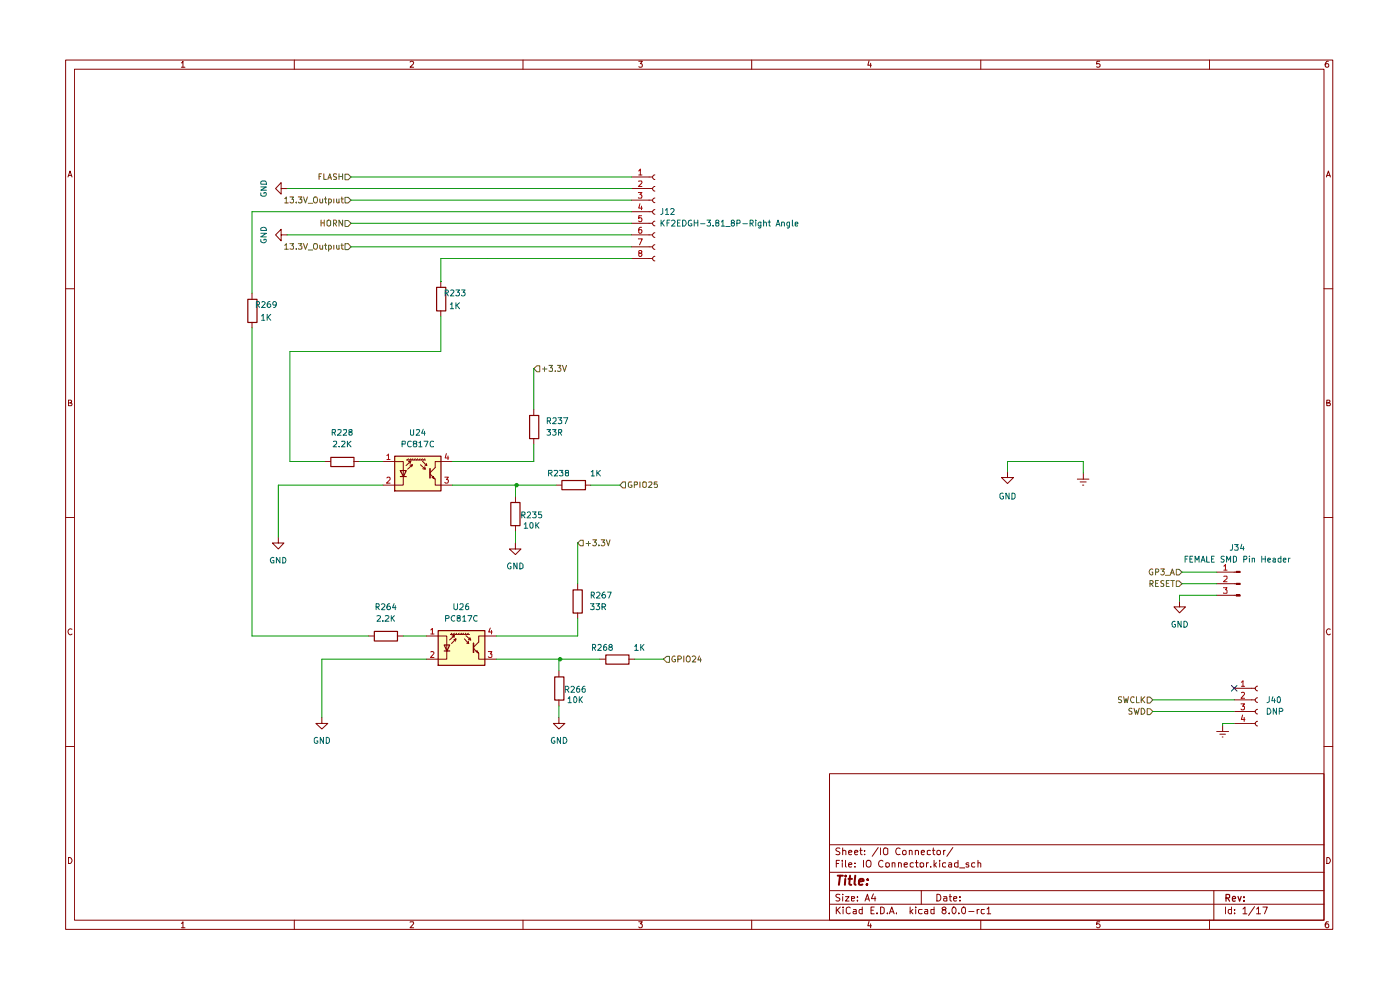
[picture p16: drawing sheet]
(kicad_sch
 (version 20231120)
 (generator "eeschema")
 (generator_version "8.0")
 (paper "A4")
 (lib_symbols
  (symbol "Connector:Conn_01x03_Pin"
   (pin_names
    (offset 1.016) hide) (exclude_from_sim no) (in_bom yes) (on_board yes)
   (property "Reference" "J" (at 0 5.08 0) (effects (font (size 1.27 1.27))))
   (property "Value" "Conn_01x03_Pin" (at 0 -5.08 0) (effects (font (size 1.27 1.27))))
   (property "Footprint" "" (at 0 0 0) (effects (font (size 1.27 1.27)) (hide yes)))
   (property "Datasheet" "~" (at 0 0 0) (effects (font (size 1.27 1.27)) (hide yes)))
   (property "Description" "Generic connector, single row, 01x03, script generated" (at 0 0 0) (effects (font (size 1.27 1.27)) (hide yes)))
   (property "ki_locked" "" (at 0 0 0) (effects (font (size 1.27 1.27))))
   (symbol "Conn_01x03_Pin_1_1"
    (polyline (pts (xy 1.27 -2.54) (xy 0.8636 -2.54)) (stroke (width 0.1524) (type default)) (fill (type none)))
    (polyline (pts (xy 1.27 0) (xy 0.8636 0)) (stroke (width 0.1524) (type default)) (fill (type none)))
    (polyline (pts (xy 1.27 2.54) (xy 0.8636 2.54)) (stroke (width 0.1524) (type default)) (fill (type none)))
    (rectangle (start 0.8636 -2.413) (end 0 -2.667) (stroke (width 0.1524) (type default)) (fill (type outline)))
    (rectangle (start 0.8636 0.127) (end 0 -0.127) (stroke (width 0.1524) (type default)) (fill (type outline)))
    (rectangle (start 0.8636 2.667) (end 0 2.413) (stroke (width 0.1524) (type default)) (fill (type outline)))
    (pin passive line (at 5.08 2.54 180) (length 3.81) (name "Pin_1" (effects (font (size 1.27 1.27)))) (number "1" (effects (font (size 1.27 1.27)))))
    (pin passive line (at 5.08 0 180) (length 3.81) (name "Pin_2" (effects (font (size 1.27 1.27)))) (number "2" (effects (font (size 1.27 1.27)))))
    (pin passive line (at 5.08 -2.54 180) (length 3.81) (name "Pin_3" (effects (font (size 1.27 1.27)))) (number "3" (effects (font (size 1.27 1.27)))))))
  (symbol "Connector:Conn_01x04_Socket"
   (pin_names
    (offset 1.016) hide) (exclude_from_sim no) (in_bom yes) (on_board yes)
   (property "Reference" "J" (at 0 5.08 0) (effects (font (size 1.27 1.27))))
   (property "Value" "Conn_01x04_Socket" (at 0 -7.62 0) (effects (font (size 1.27 1.27))))
   (property "Footprint" "" (at 0 0 0) (effects (font (size 1.27 1.27)) (hide yes)))
   (property "Datasheet" "~" (at 0 0 0) (effects (font (size 1.27 1.27)) (hide yes)))
   (property "Description" "Generic connector, single row, 01x04, script generated" (at 0 0 0) (effects (font (size 1.27 1.27)) (hide yes)))
   (property "ki_locked" "" (at 0 0 0) (effects (font (size 1.27 1.27))))
   (symbol "Conn_01x04_Socket_1_1"
    (arc (start 0 -4.572) (mid -0.5058 -5.08) (end 0 -5.588) (stroke (width 0.1524) (type default)) (fill (type none)))
    (arc (start 0 -2.032) (mid -0.5058 -2.54) (end 0 -3.048) (stroke (width 0.1524) (type default)) (fill (type none)))
    (polyline (pts (xy -1.27 -5.08) (xy -0.508 -5.08)) (stroke (width 0.1524) (type default)) (fill (type none)))
    (polyline (pts (xy -1.27 -2.54) (xy -0.508 -2.54)) (stroke (width 0.1524) (type default)) (fill (type none)))
    (polyline (pts (xy -1.27 0) (xy -0.508 0)) (stroke (width 0.1524) (type default)) (fill (type none)))
    (polyline (pts (xy -1.27 2.54) (xy -0.508 2.54)) (stroke (width 0.1524) (type default)) (fill (type none)))
    (arc (start 0 0.508) (mid -0.5058 0) (end 0 -0.508) (stroke (width 0.1524) (type default)) (fill (type none)))
    (arc (start 0 3.048) (mid -0.5058 2.54) (end 0 2.032) (stroke (width 0.1524) (type default)) (fill (type none)))
    (pin passive line (at -5.08 2.54 0) (length 3.81) (name "Pin_1" (effects (font (size 1.27 1.27)))) (number "1" (effects (font (size 1.27 1.27)))))
    (pin passive line (at -5.08 0 0) (length 3.81) (name "Pin_2" (effects (font (size 1.27 1.27)))) (number "2" (effects (font (size 1.27 1.27)))))
    (pin passive line (at -5.08 -2.54 0) (length 3.81) (name "Pin_3" (effects (font (size 1.27 1.27)))) (number "3" (effects (font (size 1.27 1.27)))))
    (pin passive line (at -5.08 -5.08 0) (length 3.81) (name "Pin_4" (effects (font (size 1.27 1.27)))) (number "4" (effects (font (size 1.27 1.27)))))))
  (symbol "Connector:Conn_01x08_Socket"
   (pin_names
    (offset 1.016) hide) (exclude_from_sim no) (in_bom yes) (on_board yes)
   (property "Reference" "J" (at 0 10.16 0) (effects (font (size 1.27 1.27))))
   (property "Value" "Conn_01x08_Socket" (at 0 -12.7 0) (effects (font (size 1.27 1.27))))
   (property "Footprint" "" (at 0 0 0) (effects (font (size 1.27 1.27)) (hide yes)))
   (property "Datasheet" "~" (at 0 0 0) (effects (font (size 1.27 1.27)) (hide yes)))
   (property "Description" "Generic connector, single row, 01x08, script generated" (at 0 0 0) (effects (font (size 1.27 1.27)) (hide yes)))
   (property "ki_locked" "" (at 0 0 0) (effects (font (size 1.27 1.27))))
   (symbol "Conn_01x08_Socket_1_1"
    (arc (start 0 -9.652) (mid -0.5058 -10.16) (end 0 -10.668) (stroke (width 0.1524) (type default)) (fill (type none)))
    (arc (start 0 -7.112) (mid -0.5058 -7.62) (end 0 -8.128) (stroke (width 0.1524) (type default)) (fill (type none)))
    (arc (start 0 -4.572) (mid -0.5058 -5.08) (end 0 -5.588) (stroke (width 0.1524) (type default)) (fill (type none)))
    (arc (start 0 -2.032) (mid -0.5058 -2.54) (end 0 -3.048) (stroke (width 0.1524) (type default)) (fill (type none)))
    (polyline (pts (xy -1.27 -10.16) (xy -0.508 -10.16)) (stroke (width 0.1524) (type default)) (fill (type none)))
    (polyline (pts (xy -1.27 -7.62) (xy -0.508 -7.62)) (stroke (width 0.1524) (type default)) (fill (type none)))
    (polyline (pts (xy -1.27 -5.08) (xy -0.508 -5.08)) (stroke (width 0.1524) (type default)) (fill (type none)))
    (polyline (pts (xy -1.27 -2.54) (xy -0.508 -2.54)) (stroke (width 0.1524) (type default)) (fill (type none)))
    (polyline (pts (xy -1.27 0) (xy -0.508 0)) (stroke (width 0.1524) (type default)) (fill (type none)))
    (polyline (pts (xy -1.27 2.54) (xy -0.508 2.54)) (stroke (width 0.1524) (type default)) (fill (type none)))
    (polyline (pts (xy -1.27 5.08) (xy -0.508 5.08)) (stroke (width 0.1524) (type default)) (fill (type none)))
    (polyline (pts (xy -1.27 7.62) (xy -0.508 7.62)) (stroke (width 0.1524) (type default)) (fill (type none)))
    (arc (start 0 0.508) (mid -0.5058 0) (end 0 -0.508) (stroke (width 0.1524) (type default)) (fill (type none)))
    (arc (start 0 3.048) (mid -0.5058 2.54) (end 0 2.032) (stroke (width 0.1524) (type default)) (fill (type none)))
    (arc (start 0 5.588) (mid -0.5058 5.08) (end 0 4.572) (stroke (width 0.1524) (type default)) (fill (type none)))
    (arc (start 0 8.128) (mid -0.5058 7.62) (end 0 7.112) (stroke (width 0.1524) (type default)) (fill (type none)))
    (pin passive line (at -5.08 7.62 0) (length 3.81) (name "Pin_1" (effects (font (size 1.27 1.27)))) (number "1" (effects (font (size 1.27 1.27)))))
    (pin passive line (at -5.08 5.08 0) (length 3.81) (name "Pin_2" (effects (font (size 1.27 1.27)))) (number "2" (effects (font (size 1.27 1.27)))))
    (pin passive line (at -5.08 2.54 0) (length 3.81) (name "Pin_3" (effects (font (size 1.27 1.27)))) (number "3" (effects (font (size 1.27 1.27)))))
    (pin passive line (at -5.08 0 0) (length 3.81) (name "Pin_4" (effects (font (size 1.27 1.27)))) (number "4" (effects (font (size 1.27 1.27)))))
    (pin passive line (at -5.08 -2.54 0) (length 3.81) (name "Pin_5" (effects (font (size 1.27 1.27)))) (number "5" (effects (font (size 1.27 1.27)))))
    (pin passive line (at -5.08 -5.08 0) (length 3.81) (name "Pin_6" (effects (font (size 1.27 1.27)))) (number "6" (effects (font (size 1.27 1.27)))))
    (pin passive line (at -5.08 -7.62 0) (length 3.81) (name "Pin_7" (effects (font (size 1.27 1.27)))) (number "7" (effects (font (size 1.27 1.27)))))
    (pin passive line (at -5.08 -10.16 0) (length 3.81) (name "Pin_8" (effects (font (size 1.27 1.27)))) (number "8" (effects (font (size 1.27 1.27)))))))
  (symbol "Device:R"
   (pin_numbers hide)
   (pin_names
    (offset 0)) (exclude_from_sim no) (in_bom yes) (on_board yes)
   (property "Reference" "R" (at 2.032 0 90) (effects (font (size 1.27 1.27))))
   (property "Value" "R" (at 0 0 90) (effects (font (size 1.27 1.27))))
   (property "Footprint" "" (at -1.778 0 90) (effects (font (size 1.27 1.27)) (hide yes)))
   (property "Datasheet" "~" (at 0 0 0) (effects (font (size 1.27 1.27)) (hide yes)))
   (property "Description" "Resistor" (at 0 0 0) (effects (font (size 1.27 1.27)) (hide yes)))
   (symbol "R_0_1"
    (rectangle (start -1.016 -2.54) (end 1.016 2.54) (stroke (width 0.254) (type default)) (fill (type none))))
   (symbol "R_1_1"
    (pin passive line (at 0 3.81 270) (length 1.27) (name "~" (effects (font (size 1.27 1.27)))) (number "1" (effects (font (size 1.27 1.27)))))
    (pin passive line (at 0 -3.81 90) (length 1.27) (name "~" (effects (font (size 1.27 1.27)))) (number "2" (effects (font (size 1.27 1.27)))))))
  (symbol "Sensor_Proximity:SFH9201"
   (pin_names
    (offset 0.0254) hide) (exclude_from_sim no) (in_bom yes) (on_board yes)
   (property "Reference" "U?" (at 0 8.89 0) (effects (font (size 1.27 1.27))))
   (property "Value" "SFH9201" (at 0 6.35 0) (effects (font (size 1.27 1.27))))
   (property "Footprint" "OptoDevice:Osram_SFH9x0x" (at -5.08 -5.08 0) (effects (font (size 1.27 1.27)
    (italic yes)) (justify left) (hide yes)))
   (property "Datasheet" "https://media.digikey.com/pdf/Data%20Sheets/Osram%20PDFs/SFH_9201.pdf" (at -14.986 13.208 0) (effects (font (size 1.27 1.27)) (justify left) (hide yes)))
   (property "Description" "Reflective Opto Interrupter/Coupler, SMD-6" (at -0.254 -7.62 0) (effects (font (size 1.27 1.27)) (hide yes)))
   (symbol "SFH9201_0_1"
    (polyline (pts (xy -3.81 -0.635) (xy -2.54 -0.635)) (stroke (width 0.254) (type default)) (fill (type none)))
    (polyline (pts (xy -2.286 2.921) (xy -2.032 3.175)) (stroke (width 0) (type default)) (fill (type none)))
    (polyline (pts (xy -1.778 2.921) (xy -1.524 3.175)) (stroke (width 0) (type default)) (fill (type none)))
    (polyline (pts (xy -1.524 2.667) (xy -1.651 2.159)) (stroke (width 0) (type default)) (fill (type none)))
    (polyline (pts (xy -1.27 2.921) (xy -1.016 3.175)) (stroke (width 0) (type default)) (fill (type none)))
    (polyline (pts (xy -1.143 1.905) (xy -1.27 1.397)) (stroke (width 0) (type default)) (fill (type none)))
    (polyline (pts (xy -0.762 2.921) (xy -0.508 3.175)) (stroke (width 0) (type default)) (fill (type none)))
    (polyline (pts (xy -0.254 2.921) (xy 0 3.175)) (stroke (width 0) (type default)) (fill (type none)))
    (polyline (pts (xy 0.254 2.921) (xy 0.508 3.175)) (stroke (width 0) (type default)) (fill (type none)))
    (polyline (pts (xy 0.762 2.921) (xy 1.016 3.175)) (stroke (width 0) (type default)) (fill (type none)))
    (polyline (pts (xy 1.27 2.921) (xy 1.524 3.175)) (stroke (width 0) (type default)) (fill (type none)))
    (polyline (pts (xy 1.651 0.889) (xy 1.143 1.016)) (stroke (width 0) (type default)) (fill (type none)))
    (polyline (pts (xy 1.778 2.921) (xy -2.413 2.921)) (stroke (width 0) (type default)) (fill (type none)))
    (polyline (pts (xy 2.032 1.651) (xy 1.524 1.778)) (stroke (width 0) (type default)) (fill (type none)))
    (polyline (pts (xy 2.667 -0.127) (xy 3.81 -1.27)) (stroke (width 0) (type default)) (fill (type none)))
    (polyline (pts (xy 2.667 0.127) (xy 3.81 1.27)) (stroke (width 0) (type default)) (fill (type none)))
    (polyline (pts (xy -2.54 1.651) (xy -1.524 2.667) (xy -2.032 2.54)) (stroke (width 0) (type default)) (fill (type none)))
    (polyline (pts (xy -2.159 0.889) (xy -1.143 1.905) (xy -1.651 1.778)) (stroke (width 0) (type default)) (fill (type none)))
    (polyline (pts (xy 0.635 1.905) (xy 1.651 0.889) (xy 1.524 1.397)) (stroke (width 0) (type default)) (fill (type none)))
    (polyline (pts (xy 1.016 2.667) (xy 2.032 1.651) (xy 1.905 2.159)) (stroke (width 0) (type default)) (fill (type none)))
    (polyline (pts (xy 2.667 1.016) (xy 2.667 -1.016) (xy 2.667 -1.016)) (stroke (width 0.3556) (type default)) (fill (type none)))
    (polyline (pts (xy 3.81 -1.27) (xy 3.81 -2.54) (xy 5.08 -2.54)) (stroke (width 0) (type default)) (fill (type none)))
    (polyline (pts (xy 3.81 1.27) (xy 3.81 2.54) (xy 5.08 2.54)) (stroke (width 0) (type default)) (fill (type none)))
    (polyline (pts (xy -5.08 -2.54) (xy -3.175 -2.54) (xy -3.175 2.54) (xy -5.08 2.54)) (stroke (width 0) (type default)) (fill (type none)))
    (polyline (pts (xy -3.175 -0.635) (xy -3.81 0.635) (xy -2.54 0.635) (xy -3.175 -0.635)) (stroke (width 0.254) (type default)) (fill (type none)))
    (polyline (pts (xy 3.683 -1.143) (xy 3.429 -0.635) (xy 3.175 -0.889) (xy 3.683 -1.143)) (stroke (width 0) (type default)) (fill (type none)))
    (polyline (pts (xy -5.08 -3.81) (xy 5.08 -3.81) (xy 5.08 3.81) (xy -5.08 3.81) (xy -5.08 -3.81)) (stroke (width 0.254) (type default)) (fill (type background))))
   (symbol "SFH9201_1_1"
    (pin passive line (at -7.62 2.54 0) (length 2.54) (name "A" (effects (font (size 1.27 1.27)))) (number "1" (effects (font (size 1.27 1.27)))))
    (pin passive line (at -7.62 -2.54 0) (length 2.54) (name "K" (effects (font (size 1.27 1.27)))) (number "2" (effects (font (size 1.27 1.27)))))
    (pin open_emitter line (at 7.62 -2.54 180) (length 2.54) (name "E" (effects (font (size 1.27 1.27)))) (number "3" (effects (font (size 1.27 1.27)))))
    (pin open_collector line (at 7.62 2.54 180) (length 2.54) (name "C" (effects (font (size 1.27 1.27)))) (number "4" (effects (font (size 1.27 1.27)))))))
  (symbol "power:Earth"
   (power)
   (pin_names
    (offset 0)) (exclude_from_sim no) (in_bom yes) (on_board yes)
   (property "Reference" "#PWR" (at 0 -6.35 0) (effects (font (size 1.27 1.27)) (hide yes)))
   (property "Value" "Earth" (at 0 -3.81 0) (effects (font (size 1.27 1.27)) (hide yes)))
   (property "Footprint" "" (at 0 0 0) (effects (font (size 1.27 1.27)) (hide yes)))
   (property "Datasheet" "~" (at 0 0 0) (effects (font (size 1.27 1.27)) (hide yes)))
   (property "Description" "Power symbol creates a global label with name \"Earth\"" (at 0 0 0) (effects (font (size 1.27 1.27)) (hide yes)))
   (symbol "Earth_0_1"
    (polyline (pts (xy -0.635 -1.905) (xy 0.635 -1.905)) (stroke (width 0) (type default)) (fill (type none)))
    (polyline (pts (xy -0.127 -2.54) (xy 0.127 -2.54)) (stroke (width 0) (type default)) (fill (type none)))
    (polyline (pts (xy 0 -1.27) (xy 0 0)) (stroke (width 0) (type default)) (fill (type none)))
    (polyline (pts (xy 1.27 -1.27) (xy -1.27 -1.27)) (stroke (width 0) (type default)) (fill (type none))))
   (symbol "Earth_1_1"
    (pin power_in line (at 0 0 270) (length 0) hide (name "Earth" (effects (font (size 1.27 1.27)))) (number "1" (effects (font (size 1.27 1.27)))))))
  (symbol "power:GND"
   (power)
   (pin_names
    (offset 0)) (exclude_from_sim no) (in_bom yes) (on_board yes)
   (property "Reference" "#PWR" (at 0 -6.35 0) (effects (font (size 1.27 1.27)) (hide yes)))
   (property "Value" "GND" (at 0 -3.81 0) (effects (font (size 1.27 1.27))))
   (property "Footprint" "" (at 0 0 0) (effects (font (size 1.27 1.27)) (hide yes)))
   (property "Datasheet" "" (at 0 0 0) (effects (font (size 1.27 1.27)) (hide yes)))
   (property "Description" "Power symbol creates a global label with name \"GND\" , ground" (at 0 0 0) (effects (font (size 1.27 1.27)) (hide yes)))
   (symbol "GND_0_1"
    (polyline (pts (xy 0 0) (xy 0 -1.27) (xy 1.27 -1.27) (xy 0 -2.54) (xy -1.27 -1.27) (xy 0 -1.27)) (stroke (width 0) (type default)) (fill (type none))))
   (symbol "GND_1_1"
    (pin power_in line (at 0 0 270) (length 0) hide (name "GND" (effects (font (size 1.27 1.27)))) (number "1" (effects (font (size 1.27 1.27))))))))
 (junction
  (at 118.11 140.971)
  (diameter 0)
  (color 0 0 0 0))
 (junction
  (at 108.5627 102.87)
  (diameter 0)
  (color 0 0 0 0))
 (no_connect
  (at 265.43 147.32))
 (wire
  (pts (xy 74.2727 97.789) (xy 79.3527 97.789))
  (stroke (width 0) (type default)))
 (wire
  (pts (xy 108.3183 102.87) (xy 108.5627 102.87))
  (stroke (width 0) (type default)))
 (wire
  (pts (xy 72.39 40.64) (xy 133.7183 40.64))
  (stroke (width 0) (type default)))
 (wire
  (pts (xy 83.82 135.89) (xy 88.9 135.89))
  (stroke (width 0) (type default)))
 (wire
  (pts (xy 118.11 140.971) (xy 126.7556 140.971))
  (stroke (width 0) (type default)))
 (wire
  (pts (xy 56.4927 102.869) (xy 79.3527 102.869))
  (stroke (width 0) (type default)))
 (wire
  (pts (xy 66.04 140.97) (xy 88.9 140.97))
  (stroke (width 0) (type default)))
 (wire
  (pts (xy 102.2127 53.339) (xy 102.2127 53.34))
  (stroke (width 0) (type default)))
 (wire
  (pts (xy 58.42 38.1) (xy 133.7183 38.1))
  (stroke (width 0) (type default)))
 (wire
  (pts (xy 117.8656 140.971) (xy 117.8656 143.5026))
  (stroke (width 0) (type default)))
 (wire
  (pts (xy 104.14 135.89) (xy 121.92 135.89))
  (stroke (width 0) (type default)))
 (wire
  (pts (xy 72.39 45.72) (xy 133.7183 45.72))
  (stroke (width 0) (type default)))
 (wire
  (pts (xy 232.41 97.79) (xy 232.41 100.33))
  (stroke (width 0) (type default)))
 (wire
  (pts (xy 112.3727 93.979) (xy 112.3727 97.789))
  (stroke (width 0) (type default)))
 (wire
  (pts (xy 50.8 43.18) (xy 133.7183 43.18))
  (stroke (width 0) (type default)))
 (wire
  (pts (xy 50.8 135.89) (xy 76.2 135.89))
  (stroke (width 0) (type default)))
 (wire
  (pts (xy 262.89 154.94) (xy 262.89 155.448))
  (stroke (width 0) (type default)))
 (wire
  (pts (xy 72.39 35.56) (xy 133.7183 35.56))
  (stroke (width 0) (type default)))
 (wire
  (pts (xy 104.14 140.97) (xy 118.11 140.97))
  (stroke (width 0) (type default)))
 (wire
  (pts (xy 102.2127 53.34) (xy 133.7183 53.34))
  (stroke (width 0) (type default)))
 (wire
  (pts (xy 66.04 140.97) (xy 66.04 153.67))
  (stroke (width 0) (type default)))
 (wire
  (pts (xy 92.0527 66.039) (xy 92.0527 73.659))
  (stroke (width 0) (type default)))
 (wire
  (pts (xy 253.492 127) (xy 253.492 128.27))
  (stroke (width 0) (type default)))
 (wire
  (pts (xy 247.65 152.4) (xy 265.43 152.4))
  (stroke (width 0) (type default)))
 (wire
  (pts (xy 121.92 115.57) (xy 121.92 124.46))
  (stroke (width 0) (type default)))
 (wire
  (pts (xy 118.11 140.97) (xy 118.11 140.971))
  (stroke (width 0) (type default)))
 (wire
  (pts (xy 134.3756 140.971) (xy 140.7256 140.971))
  (stroke (width 0) (type default)))
 (wire
  (pts (xy 117.8656 151.1226) (xy 117.8656 153.671))
  (stroke (width 0) (type default)))
 (wire
  (pts (xy 108.5627 102.87) (xy 117.2083 102.87))
  (stroke (width 0) (type default)))
 (wire
  (pts (xy 92.0363 53.339) (xy 102.2127 53.339))
  (stroke (width 0) (type default)))
 (wire
  (pts (xy 232.41 97.79) (xy 215.8794 97.79))
  (stroke (width 0) (type default)))
 (wire
  (pts (xy 265.43 154.94) (xy 262.89 154.94))
  (stroke (width 0) (type default)))
 (wire
  (pts (xy 108.5627 102.869) (xy 108.5627 102.87))
  (stroke (width 0) (type default)))
 (wire
  (pts (xy 117.8656 140.971) (xy 118.11 140.971))
  (stroke (width 0) (type default)))
 (wire
  (pts (xy 247.65 149.86) (xy 265.43 149.86))
  (stroke (width 0) (type default)))
 (wire
  (pts (xy 254 121.92) (xy 261.62 121.92))
  (stroke (width 0) (type default)))
 (wire
  (pts (xy 59.0327 73.659) (xy 59.0327 97.789))
  (stroke (width 0) (type default)))
 (wire
  (pts (xy 59.0327 97.789) (xy 66.6527 97.789))
  (stroke (width 0) (type default)))
 (wire
  (pts (xy 108.3183 102.87) (xy 108.3183 105.4016))
  (stroke (width 0) (type default)))
 (wire
  (pts (xy 92.0527 73.659) (xy 59.0327 73.659))
  (stroke (width 0) (type default)))
 (wire
  (pts (xy 58.42 48.26) (xy 133.7183 48.26))
  (stroke (width 0) (type default)))
 (wire
  (pts (xy 94.5927 102.869) (xy 108.5627 102.869))
  (stroke (width 0) (type default)))
 (wire
  (pts (xy 94.5927 97.789) (xy 112.3727 97.789))
  (stroke (width 0) (type default)))
 (wire
  (pts (xy 215.8794 97.79) (xy 215.8794 100.0068))
  (stroke (width 0) (type default)))
 (wire
  (pts (xy 50.8 43.18) (xy 50.8 60.96))
  (stroke (width 0) (type default)))
 (wire
  (pts (xy 124.8283 102.87) (xy 131.1783 102.87))
  (stroke (width 0) (type default)))
 (wire
  (pts (xy 50.8 68.58) (xy 50.8 135.89))
  (stroke (width 0) (type default)))
 (wire
  (pts (xy 72.39 50.8) (xy 133.7183 50.8))
  (stroke (width 0) (type default)))
 (wire
  (pts (xy 261.62 127) (xy 253.492 127))
  (stroke (width 0) (type default)))
 (wire
  (pts (xy 92.0363 58.419) (xy 92.0527 58.419))
  (stroke (width 0) (type default)))
 (wire
  (pts (xy 254 124.46) (xy 261.62 124.46))
  (stroke (width 0) (type default)))
 (wire
  (pts (xy 121.92 132.08) (xy 121.92 135.89))
  (stroke (width 0) (type default)))
 (wire
  (pts (xy 108.3183 113.0216) (xy 108.3183 115.57))
  (stroke (width 0) (type default)))
 (wire
  (pts (xy 92.0363 53.339) (xy 92.0363 58.419))
  (stroke (width 0) (type default)))
 (wire
  (pts (xy 56.4927 102.869) (xy 56.4927 114.299))
  (stroke (width 0) (type default)))
 (wire
  (pts (xy 112.3727 77.469) (xy 112.3727 86.359))
  (stroke (width 0) (type default)))
 (hierarchical_label "GP3_A"
  (shape input)
  (at 254 121.92 180)
  (fields_autoplaced yes)
  (effects (font (size 1.27 1.27)) (justify right)))
 (hierarchical_label "RESET"
  (shape input)
  (at 254 124.46 180)
  (fields_autoplaced yes)
  (effects (font (size 1.27 1.27)) (justify right)))
 (hierarchical_label "GPIO25"
  (shape input)
  (at 131.1783 102.87 0)
  (fields_autoplaced yes)
  (effects (font (size 1.27 1.27)) (justify left)))
 (hierarchical_label "SWCLK"
  (shape input)
  (at 247.65 149.86 180)
  (fields_autoplaced yes)
  (effects (font (size 1.27 1.27)) (justify right)))
 (hierarchical_label "+3.3V"
  (shape input)
  (at 112.3727 77.469 0)
  (fields_autoplaced yes)
  (effects (font (size 1.27 1.27)) (justify left)))
 (hierarchical_label "HORN"
  (shape input)
  (at 72.39 45.72 180)
  (fields_autoplaced yes)
  (effects (font (size 1.27 1.27)) (justify right)))
 (hierarchical_label "+3.3V"
  (shape input)
  (at 121.92 115.57 0)
  (fields_autoplaced yes)
  (effects (font (size 1.27 1.27)) (justify left)))
 (hierarchical_label "SWD"
  (shape input)
  (at 247.65 152.4 180)
  (fields_autoplaced yes)
  (effects (font (size 1.27 1.27)) (justify right)))
 (hierarchical_label "13.3V_Outpıut"
  (shape input)
  (at 72.39 50.8 180)
  (fields_autoplaced yes)
  (effects (font (size 1.27 1.27)) (justify right)))
 (hierarchical_label "FLASH"
  (shape input)
  (at 72.39 35.56 180)
  (fields_autoplaced yes)
  (effects (font (size 1.27 1.27)) (justify right)))
 (hierarchical_label "13.3V_Outpıut"
  (shape input)
  (at 72.39 40.64 180)
  (fields_autoplaced yes)
  (effects (font (size 1.27 1.27)) (justify right)))
 (hierarchical_label "GPIO24"
  (shape input)
  (at 140.7256 140.971 0)
  (fields_autoplaced yes)
  (effects (font (size 1.27 1.27)) (justify left)))
 (symbol
  (lib_id "Device:R")
  (at 121.0183 102.87 90)
  (unit 1)
  (exclude_from_sim no)
  (in_bom yes)
  (on_board yes)
  (dnp no)
  (property "Reference" "R238" (at 117.7598 100.331 90) (effects (font (size 1.27 1.27))))
  (property "Value" "1K" (at 125.8878 100.331 90) (effects (font (size 1.27 1.27))))
  (property "Footprint" "Resistor_SMD:R_0603_1608Metric" (at 121.0183 104.648 90) (effects (font (size 1.27 1.27)) (hide yes)))
  (property "Datasheet" "~" (at 121.0183 102.87 0) (effects (font (size 1.27 1.27)) (hide yes)))
  (property "Description" "Resistor" (at 121.0183 102.87 0) (effects (font (size 1.27 1.27)) (hide yes)))
  (property "MPN" "0603WAF1001T5E" (at 121.0183 102.87 0) (effects (font (size 1.27 1.27)) (hide yes)))
  (property "Field-1" "" (at 121.0183 102.87 0) (effects (font (size 1.27 1.27)) (hide yes)))
  (pin "1")
  (pin "2")
  (instances (project "Movita_3566_AXV_Router_V3.1" (path "" (reference "R238") (unit 1))) (project "LM1117" (path "" (reference "R?") (unit 1)) (path "" (reference "R?") (unit 1)) (path "" (reference "R?") (unit 1))) (project "IO_Board" (path "" (reference "R3") (unit 1)))))
 (symbol
  (lib_id "power:GND")
  (at 108.3183 115.57 0)
  (unit 1)
  (exclude_from_sim no)
  (in_bom yes)
  (on_board yes)
  (dnp no)
  (property "Reference" "#PWR045" (at 108.3183 121.92 0) (effects (font (size 1.27 1.27)) (hide yes)))
  (property "Value" "GND" (at 108.3183 120.65 0) (effects (font (size 1.27 1.27))))
  (property "Footprint" "" (at 108.3183 115.57 0) (effects (font (size 1.27 1.27)) (hide yes)))
  (property "Datasheet" "" (at 108.3183 115.57 0) (effects (font (size 1.27 1.27)) (hide yes)))
  (property "Description" "Power symbol creates a global label with name \"GND\" , ground" (at 108.3183 115.57 0) (effects (font (size 1.27 1.27)) (hide yes)))
  (pin "1")
  (instances (project "Movita_3566_AXV_Router_V3.1" (path "" (reference "#PWR045") (unit 1))) (project "LM1117" (path "" (reference "#PWR05") (unit 1)) (path "" (reference "#PWR014") (unit 1)) (path "" (reference "#PWR019") (unit 1))) (project "IO_Board" (path "" (reference "#PWR020") (unit 1)))))
 (symbol
  (lib_id "Device:R")
  (at 117.8656 147.3126 180)
  (unit 1)
  (exclude_from_sim no)
  (in_bom yes)
  (on_board yes)
  (dnp no)
  (property "Reference" "R266" (at 121.4216 147.575 0) (effects (font (size 1.27 1.27))))
  (property "Value" "10K" (at 121.4216 149.861 0) (effects (font (size 1.27 1.27))))
  (property "Footprint" "Resistor_SMD:R_0603_1608Metric" (at 119.6436 147.3126 90) (effects (font (size 1.27 1.27)) (hide yes)))
  (property "Datasheet" "~" (at 117.8656 147.3126 0) (effects (font (size 1.27 1.27)) (hide yes)))
  (property "Description" "Resistor" (at 117.8656 147.3126 0) (effects (font (size 1.27 1.27)) (hide yes)))
  (property "MPN" "0603WAF1002T5E" (at 117.8656 147.3126 0) (effects (font (size 1.27 1.27)) (hide yes)))
  (property "Field-1" "" (at 117.8656 147.3126 0) (effects (font (size 1.27 1.27)) (hide yes)))
  (pin "1")
  (pin "2")
  (instances (project "Movita_3566_AXV_Router_V3.1" (path "" (reference "R266") (unit 1)))))
 (symbol
  (lib_id "Device:R")
  (at 70.4627 97.789 90)
  (unit 1)
  (exclude_from_sim no)
  (in_bom yes)
  (on_board yes)
  (dnp no)
  (fields_autoplaced yes)
  (property "Reference" "R228" (at 70.4627 91.439 90) (effects (font (size 1.27 1.27))))
  (property "Value" "2.2K" (at 70.4627 93.979 90) (effects (font (size 1.27 1.27))))
  (property "Footprint" "Resistor_SMD:R_0603_1608Metric" (at 70.4627 99.567 90) (effects (font (size 1.27 1.27)) (hide yes)))
  (property "Datasheet" "~" (at 70.4627 97.789 0) (effects (font (size 1.27 1.27)) (hide yes)))
  (property "Description" "Resistor" (at 70.4627 97.789 0) (effects (font (size 1.27 1.27)) (hide yes)))
  (property "MPN" "0603WAF2201T5E" (at 70.4627 97.789 0) (effects (font (size 1.27 1.27)) (hide yes)))
  (property "Field-1" "" (at 70.4627 97.789 0) (effects (font (size 1.27 1.27)) (hide yes)))
  (pin "1")
  (pin "2")
  (instances (project "Movita_3566_AXV_Router_V3.1" (path "" (reference "R228") (unit 1))) (project "LM1117" (path "" (reference "R?") (unit 1)) (path "" (reference "R?") (unit 1)) (path "" (reference "R?") (unit 1))) (project "IO_Board" (path "" (reference "R1") (unit 1)))))
 (symbol
  (lib_id "power:GND")
  (at 56.4927 114.299 0)
  (unit 1)
  (exclude_from_sim no)
  (in_bom yes)
  (on_board yes)
  (dnp no)
  (fields_autoplaced yes)
  (property "Reference" "#PWR043" (at 56.4927 120.649 0) (effects (font (size 1.27 1.27)) (hide yes)))
  (property "Value" "GND" (at 56.4927 119.379 0) (effects (font (size 1.27 1.27))))
  (property "Footprint" "" (at 56.4927 114.299 0) (effects (font (size 1.27 1.27)) (hide yes)))
  (property "Datasheet" "" (at 56.4927 114.299 0) (effects (font (size 1.27 1.27)) (hide yes)))
  (property "Description" "Power symbol creates a global label with name \"GND\" , ground" (at 56.4927 114.299 0) (effects (font (size 1.27 1.27)) (hide yes)))
  (pin "1")
  (instances (project "Movita_3566_AXV_Router_V3.1" (path "" (reference "#PWR043") (unit 1))) (project "LM1117" (path "" (reference "#PWR05") (unit 1)) (path "" (reference "#PWR012") (unit 1)) (path "" (reference "#PWR017") (unit 1))) (project "IO_Board" (path "" (reference "#PWR017") (unit 1)))))
 (symbol
  (lib_id "Device:R")
  (at 50.8 64.77 0)
  (unit 1)
  (exclude_from_sim no)
  (in_bom yes)
  (on_board yes)
  (dnp no)
  (property "Reference" "R269" (at 53.848 63.5 0) (effects (font (size 1.27 1.27))))
  (property "Value" "1K" (at 53.848 66.294 0) (effects (font (size 1.27 1.27))))
  (property "Footprint" "Resistor_SMD:R_0603_1608Metric" (at 49.022 64.77 90) (effects (font (size 1.27 1.27)) (hide yes)))
  (property "Datasheet" "~" (at 50.8 64.77 0) (effects (font (size 1.27 1.27)) (hide yes)))
  (property "Description" "Resistor" (at 50.8 64.77 0) (effects (font (size 1.27 1.27)) (hide yes)))
  (property "MPN" "0603WAF1001T5E" (at 50.8 64.77 0) (effects (font (size 1.27 1.27)) (hide yes)))
  (property "Field-1" "" (at 50.8 64.77 0) (effects (font (size 1.27 1.27)) (hide yes)))
  (pin "1")
  (pin "2")
  (instances (project "Movita_3566_AXV_Router_V3.1" (path "" (reference "R269") (unit 1)))))
 (symbol
  (lib_id "power:GND")
  (at 215.8794 100.0068 0)
  (mirror y)
  (unit 1)
  (exclude_from_sim no)
  (in_bom yes)
  (on_board yes)
  (dnp no)
  (property "Reference" "#PWR0146" (at 215.8794 106.3568 0) (effects (font (size 1.27 1.27)) (hide yes)))
  (property "Value" "GND" (at 215.8794 105.3408 0) (effects (font (size 1.27 1.27))))
  (property "Footprint" "" (at 215.8794 100.0068 0) (effects (font (size 1.27 1.27)) (hide yes)))
  (property "Datasheet" "" (at 215.8794 100.0068 0) (effects (font (size 1.27 1.27)) (hide yes)))
  (property "Description" "Power symbol creates a global label with name \"GND\" , ground" (at 215.8794 100.0068 0) (effects (font (size 1.27 1.27)) (hide yes)))
  (pin "1")
  (instances (project "Movita_3566_AXV_Router_V3.1" (path "" (reference "#PWR0146") (unit 1)))))
 (symbol
  (lib_id "power:GND")
  (at 58.42 38.1 270)
  (unit 1)
  (exclude_from_sim no)
  (in_bom yes)
  (on_board yes)
  (dnp no)
  (property "Reference" "#PWR044" (at 52.07 38.1 0) (effects (font (size 1.27 1.27)) (hide yes)))
  (property "Value" "GND" (at 53.34 38.1 0) (effects (font (size 1.27 1.27))))
  (property "Footprint" "" (at 58.42 38.1 0) (effects (font (size 1.27 1.27)) (hide yes)))
  (property "Datasheet" "" (at 58.42 38.1 0) (effects (font (size 1.27 1.27)) (hide yes)))
  (property "Description" "Power symbol creates a global label with name \"GND\" , ground" (at 58.42 38.1 0) (effects (font (size 1.27 1.27)) (hide yes)))
  (pin "1")
  (instances (project "Movita_3566_AXV_Router_V3.1" (path "" (reference "#PWR044") (unit 1)))))
 (symbol
  (lib_id "Connector:Conn_01x08_Socket")
  (at 138.7983 43.18 0)
  (unit 1)
  (exclude_from_sim no)
  (in_bom yes)
  (on_board yes)
  (dnp no)
  (fields_autoplaced yes)
  (property "Reference" "J12" (at 139.767 43.1799 0) (effects (font (size 1.27 1.27)) (justify left)))
  (property "Value" "KF2EDGH-3.81_8P-Right Angle" (at 139.767 45.7199 0) (effects (font (size 1.27 1.27)) (justify left)))
  (property "Footprint" "KF2EDGH:KF2EDGH-3.81_8P" (at 138.7983 43.18 0) (effects (font (size 1.27 1.27)) (hide yes)))
  (property "Datasheet" "~" (at 138.7983 43.18 0) (effects (font (size 1.27 1.27)) (hide yes)))
  (property "Description" "Generic connector, single row, 01x08, script generated" (at 138.7983 43.18 0) (effects (font (size 1.27 1.27)) (hide yes)))
  (property "Field-1" "" (at 138.7983 43.18 0) (effects (font (size 1.27 1.27)) (hide yes)))
  (property "MPN" "15EDGK-3.81 双层 2*4p" (at 138.7983 43.18 0) (effects (font (size 1.27 1.27)) (hide yes)))
  (pin "1")
  (pin "2")
  (pin "3")
  (pin "4")
  (pin "5")
  (pin "6")
  (pin "7")
  (pin "8")
  (instances (project "Movita_3566_AXV_Router_V3.1" (path "" (reference "J12") (unit 1)))))
 (symbol
  (lib_id "Device:R")
  (at 92.0527 62.229 0)
  (unit 1)
  (exclude_from_sim no)
  (in_bom yes)
  (on_board yes)
  (dnp no)
  (property "Reference" "R233" (at 95.1007 60.959 0) (effects (font (size 1.27 1.27))))
  (property "Value" "1K" (at 95.1007 63.753 0) (effects (font (size 1.27 1.27))))
  (property "Footprint" "Resistor_SMD:R_0603_1608Metric" (at 90.2747 62.229 90) (effects (font (size 1.27 1.27)) (hide yes)))
  (property "Datasheet" "~" (at 92.0527 62.229 0) (effects (font (size 1.27 1.27)) (hide yes)))
  (property "Description" "Resistor" (at 92.0527 62.229 0) (effects (font (size 1.27 1.27)) (hide yes)))
  (property "MPN" "0603WAF1001T5E" (at 92.0527 62.229 0) (effects (font (size 1.27 1.27)) (hide yes)))
  (property "Field-1" "" (at 92.0527 62.229 0) (effects (font (size 1.27 1.27)) (hide yes)))
  (pin "1")
  (pin "2")
  (instances (project "Movita_3566_AXV_Router_V3.1" (path "" (reference "R233") (unit 1))) (project "LM1117" (path "" (reference "R1") (unit 1)) (path "" (reference "R?") (unit 1))) (project "IO_Board" (path "" (reference "R11") (unit 1)))))
 (symbol
  (lib_id "power:GND")
  (at 58.42 48.26 270)
  (unit 1)
  (exclude_from_sim no)
  (in_bom yes)
  (on_board yes)
  (dnp no)
  (property "Reference" "#PWR0277" (at 52.07 48.26 0) (effects (font (size 1.27 1.27)) (hide yes)))
  (property "Value" "GND" (at 53.34 48.26 0) (effects (font (size 1.27 1.27))))
  (property "Footprint" "" (at 58.42 48.26 0) (effects (font (size 1.27 1.27)) (hide yes)))
  (property "Datasheet" "" (at 58.42 48.26 0) (effects (font (size 1.27 1.27)) (hide yes)))
  (property "Description" "Power symbol creates a global label with name \"GND\" , ground" (at 58.42 48.26 0) (effects (font (size 1.27 1.27)) (hide yes)))
  (pin "1")
  (instances (project "Movita_3566_AXV_Router_V3.1" (path "" (reference "#PWR0277") (unit 1)))))
 (symbol
  (lib_id "power:GND")
  (at 253.492 128.27 0)
  (unit 1)
  (exclude_from_sim no)
  (in_bom yes)
  (on_board yes)
  (dnp no)
  (fields_autoplaced yes)
  (property "Reference" "#PWR0226" (at 253.492 134.62 0) (effects (font (size 1.27 1.27)) (hide yes)))
  (property "Value" "GND" (at 253.492 133.35 0) (effects (font (size 1.27 1.27))))
  (property "Footprint" "" (at 253.492 128.27 0) (effects (font (size 1.27 1.27)) (hide yes)))
  (property "Datasheet" "" (at 253.492 128.27 0) (effects (font (size 1.27 1.27)) (hide yes)))
  (property "Description" "Power symbol creates a global label with name \"GND\" , ground" (at 253.492 128.27 0) (effects (font (size 1.27 1.27)) (hide yes)))
  (pin "1")
  (instances (project "Movita_3566_AXV_Router_V3.1" (path "" (reference "#PWR0226") (unit 1)))))
 (symbol
  (lib_id "power:GND")
  (at 117.8656 153.671 0)
  (unit 1)
  (exclude_from_sim no)
  (in_bom yes)
  (on_board yes)
  (dnp no)
  (property "Reference" "#PWR0231" (at 117.8656 160.021 0) (effects (font (size 1.27 1.27)) (hide yes)))
  (property "Value" "GND" (at 117.8656 158.751 0) (effects (font (size 1.27 1.27))))
  (property "Footprint" "" (at 117.8656 153.671 0) (effects (font (size 1.27 1.27)) (hide yes)))
  (property "Datasheet" "" (at 117.8656 153.671 0) (effects (font (size 1.27 1.27)) (hide yes)))
  (property "Description" "Power symbol creates a global label with name \"GND\" , ground" (at 117.8656 153.671 0) (effects (font (size 1.27 1.27)) (hide yes)))
  (pin "1")
  (instances (project "Movita_3566_AXV_Router_V3.1" (path "" (reference "#PWR0231") (unit 1)))))
 (symbol
  (lib_id "power:GND")
  (at 66.04 153.67 0)
  (unit 1)
  (exclude_from_sim no)
  (in_bom yes)
  (on_board yes)
  (dnp no)
  (fields_autoplaced yes)
  (property "Reference" "#PWR0232" (at 66.04 160.02 0) (effects (font (size 1.27 1.27)) (hide yes)))
  (property "Value" "GND" (at 66.04 158.75 0) (effects (font (size 1.27 1.27))))
  (property "Footprint" "" (at 66.04 153.67 0) (effects (font (size 1.27 1.27)) (hide yes)))
  (property "Datasheet" "" (at 66.04 153.67 0) (effects (font (size 1.27 1.27)) (hide yes)))
  (property "Description" "Power symbol creates a global label with name \"GND\" , ground" (at 66.04 153.67 0) (effects (font (size 1.27 1.27)) (hide yes)))
  (pin "1")
  (instances (project "Movita_3566_AXV_Router_V3.1" (path "" (reference "#PWR0232") (unit 1)))))
 (symbol
  (lib_id "Sensor_Proximity:SFH9201")
  (at 96.52 138.43 0)
  (unit 1)
  (exclude_from_sim no)
  (in_bom yes)
  (on_board yes)
  (dnp no)
  (fields_autoplaced yes)
  (property "Reference" "U26" (at 96.52 129.54 0) (effects (font (size 1.27 1.27))))
  (property "Value" "PC817C" (at 96.52 132.08 0) (effects (font (size 1.27 1.27))))
  (property "Footprint" "HDMI 2.0 TX:PC817" (at 91.44 143.51 0) (effects (font (size 1.27 1.27)
    (italic yes)) (justify left) (hide yes)))
  (property "Datasheet" "" (at 81.534 125.222 0) (effects (font (size 1.27 1.27)) (justify left) (hide yes)))
  (property "Description" "" (at 96.266 146.05 0) (effects (font (size 1.27 1.27)) (hide yes)))
  (property "MPN" "PC817C_4PIN_SMD" (at 96.52 138.43 0) (effects (font (size 1.27 1.27)) (hide yes)))
  (property "Field-1" "" (at 96.52 138.43 0) (effects (font (size 1.27 1.27)) (hide yes)))
  (pin "1")
  (pin "2")
  (pin "3")
  (pin "4")
  (instances (project "Movita_3566_AXV_Router_V3.1" (path "" (reference "U26") (unit 1)))))
 (symbol
  (lib_id "Device:R")
  (at 80.01 135.89 90)
  (unit 1)
  (exclude_from_sim no)
  (in_bom yes)
  (on_board yes)
  (dnp no)
  (fields_autoplaced yes)
  (property "Reference" "R264" (at 80.01 129.54 90) (effects (font (size 1.27 1.27))))
  (property "Value" "2.2K" (at 80.01 132.08 90) (effects (font (size 1.27 1.27))))
  (property "Footprint" "Resistor_SMD:R_0603_1608Metric" (at 80.01 137.668 90) (effects (font (size 1.27 1.27)) (hide yes)))
  (property "Datasheet" "~" (at 80.01 135.89 0) (effects (font (size 1.27 1.27)) (hide yes)))
  (property "Description" "Resistor" (at 80.01 135.89 0) (effects (font (size 1.27 1.27)) (hide yes)))
  (property "MPN" "0603WAF2201T5E" (at 80.01 135.89 0) (effects (font (size 1.27 1.27)) (hide yes)))
  (property "Field-1" "" (at 80.01 135.89 0) (effects (font (size 1.27 1.27)) (hide yes)))
  (pin "1")
  (pin "2")
  (instances (project "Movita_3566_AXV_Router_V3.1" (path "" (reference "R264") (unit 1)))))
 (symbol
  (lib_id "Connector:Conn_01x03_Pin")
  (at 266.7 124.46 0)
  (mirror y)
  (unit 1)
  (exclude_from_sim no)
  (in_bom yes)
  (on_board yes)
  (dnp no)
  (property "Reference" "J34" (at 266.065 116.586 0) (effects (font (size 1.27 1.27))))
  (property "Value" "FEMALE SMD Pin Header" (at 266.065 119.126 0) (effects (font (size 1.27 1.27))))
  (property "Footprint" "Connector_PinSocket_2.54mm:PinSocket_1x03_P2.54mm_Vertical_SMD_Pin1Left" (at 266.7 124.46 0) (effects (font (size 1.27 1.27)) (hide yes)))
  (property "Datasheet" "~" (at 266.7 124.46 0) (effects (font (size 1.27 1.27)) (hide yes)))
  (property "Description" "Generic connector, single row, 01x03, script generated" (at 266.7 124.46 0) (effects (font (size 1.27 1.27)) (hide yes)))
  (property "Field-1" "" (at 266.7 124.46 0) (effects (font (size 1.27 1.27)) (hide yes)))
  (property "MPN" "1*3p 2.54 贴片排母  " (at 266.7 124.46 0) (effects (font (size 1.27 1.27)) (hide yes)))
  (pin "1")
  (pin "2")
  (pin "3")
  (instances (project "Movita_3566_AXV_Router_V3.1" (path "" (reference "J34") (unit 1)))))
 (symbol
  (lib_id "power:Earth")
  (at 232.41 100.33 0)
  (unit 1)
  (exclude_from_sim no)
  (in_bom yes)
  (on_board yes)
  (dnp no)
  (fields_autoplaced yes)
  (property "Reference" "#PWR0162" (at 232.41 106.68 0) (effects (font (size 1.27 1.27)) (hide yes)))
  (property "Value" "Earth" (at 232.41 104.14 0) (effects (font (size 1.27 1.27)) (hide yes)))
  (property "Footprint" "" (at 232.41 100.33 0) (effects (font (size 1.27 1.27)) (hide yes)))
  (property "Datasheet" "~" (at 232.41 100.33 0) (effects (font (size 1.27 1.27)) (hide yes)))
  (property "Description" "Power symbol creates a global label with name \"Earth\"" (at 232.41 100.33 0) (effects (font (size 1.27 1.27)) (hide yes)))
  (pin "1")
  (instances (project "Movita_3566_AXV_Router_V3.1" (path "" (reference "#PWR0162") (unit 1)))))
 (symbol
  (lib_id "Sensor_Proximity:SFH9201")
  (at 86.9727 100.329 0)
  (unit 1)
  (exclude_from_sim no)
  (in_bom yes)
  (on_board yes)
  (dnp no)
  (fields_autoplaced yes)
  (property "Reference" "U24" (at 86.9727 91.439 0) (effects (font (size 1.27 1.27))))
  (property "Value" "PC817C" (at 86.9727 93.979 0) (effects (font (size 1.27 1.27))))
  (property "Footprint" "HDMI 2.0 TX:PC817" (at 81.8927 105.409 0) (effects (font (size 1.27 1.27)
    (italic yes)) (justify left) (hide yes)))
  (property "Datasheet" "" (at 71.9867 87.121 0) (effects (font (size 1.27 1.27)) (justify left) (hide yes)))
  (property "Description" "" (at 86.7187 107.949 0) (effects (font (size 1.27 1.27)) (hide yes)))
  (property "MPN" "PC817C_4PIN_SMD" (at 86.9727 100.329 0) (effects (font (size 1.27 1.27)) (hide yes)))
  (property "Field-1" "" (at 86.9727 100.329 0) (effects (font (size 1.27 1.27)) (hide yes)))
  (pin "1")
  (pin "2")
  (pin "3")
  (pin "4")
  (instances (project "Movita_3566_AXV_Router_V3.1" (path "" (reference "U24") (unit 1))) (project "LM1117" (path "" (reference "U?") (unit 1)) (path "" (reference "U?") (unit 1))) (project "IO_Board" (path "" (reference "U1") (unit 1)))))
 (symbol
  (lib_id "Device:R")
  (at 112.3727 90.169 0)
  (unit 1)
  (exclude_from_sim no)
  (in_bom yes)
  (on_board yes)
  (dnp no)
  (fields_autoplaced yes)
  (property "Reference" "R237" (at 114.9127 88.8989 0) (effects (font (size 1.27 1.27)) (justify left)))
  (property "Value" "33R" (at 114.9127 91.4389 0) (effects (font (size 1.27 1.27)) (justify left)))
  (property "Footprint" "Resistor_SMD:R_0603_1608Metric" (at 110.5947 90.169 90) (effects (font (size 1.27 1.27)) (hide yes)))
  (property "Datasheet" "~" (at 112.3727 90.169 0) (effects (font (size 1.27 1.27)) (hide yes)))
  (property "Description" "Resistor" (at 112.3727 90.169 0) (effects (font (size 1.27 1.27)) (hide yes)))
  (property "MPN" "0603WAF330JT5E" (at 112.3727 90.169 0) (effects (font (size 1.27 1.27)) (hide yes)))
  (property "Field-1" "" (at 112.3727 90.169 0) (effects (font (size 1.27 1.27)) (hide yes)))
  (pin "1")
  (pin "2")
  (instances (project "Movita_3566_AXV_Router_V3.1" (path "" (reference "R237") (unit 1))) (project "LM1117" (path "" (reference "R?") (unit 1)) (path "" (reference "R?") (unit 1)) (path "" (reference "R?") (unit 1))) (project "IO_Board" (path "" (reference "R3") (unit 1)))))
 (symbol
  (lib_id "Connector:Conn_01x04_Socket")
  (at 270.51 149.86 0)
  (unit 1)
  (exclude_from_sim no)
  (in_bom yes)
  (on_board yes)
  (dnp no)
  (fields_autoplaced yes)
  (property "Reference" "J40" (at 272.288 149.8599 0) (effects (font (size 1.27 1.27)) (justify left)))
  (property "Value" "DNP" (at 272.288 152.3999 0) (effects (font (size 1.27 1.27)) (justify left)))
  (property "Footprint" "Connector_PinSocket_2.00mm:PinSocket_1x04_P2.00mm_Vertical" (at 270.51 149.86 0) (effects (font (size 1.27 1.27)) (hide yes)))
  (property "Datasheet" "~" (at 270.51 149.86 0) (effects (font (size 1.27 1.27)) (hide yes)))
  (property "Description" "Generic connector, single row, 01x04, script generated" (at 270.51 149.86 0) (effects (font (size 1.27 1.27)) (hide yes)))
  (property "Field-1" "" (at 270.51 149.86 0) (effects (font (size 1.27 1.27)) (hide yes)))
  (pin "1")
  (pin "2")
  (pin "3")
  (pin "4")
  (instances (project "Movita_3566_AXV_Router_V3.1" (path "" (reference "J40") (unit 1)))))
 (symbol
  (lib_id "Device:R")
  (at 130.5656 140.971 90)
  (unit 1)
  (exclude_from_sim no)
  (in_bom yes)
  (on_board yes)
  (dnp no)
  (property "Reference" "R268" (at 127.3071 138.432 90) (effects (font (size 1.27 1.27))))
  (property "Value" "1K" (at 135.4351 138.432 90) (effects (font (size 1.27 1.27))))
  (property "Footprint" "Resistor_SMD:R_0603_1608Metric" (at 130.5656 142.749 90) (effects (font (size 1.27 1.27)) (hide yes)))
  (property "Datasheet" "~" (at 130.5656 140.971 0) (effects (font (size 1.27 1.27)) (hide yes)))
  (property "Description" "Resistor" (at 130.5656 140.971 0) (effects (font (size 1.27 1.27)) (hide yes)))
  (property "MPN" "0603WAF1001T5E" (at 130.5656 140.971 0) (effects (font (size 1.27 1.27)) (hide yes)))
  (property "Field-1" "" (at 130.5656 140.971 0) (effects (font (size 1.27 1.27)) (hide yes)))
  (pin "1")
  (pin "2")
  (instances (project "Movita_3566_AXV_Router_V3.1" (path "" (reference "R268") (unit 1)))))
 (symbol
  (lib_id "Device:R")
  (at 121.92 128.27 0)
  (unit 1)
  (exclude_from_sim no)
  (in_bom yes)
  (on_board yes)
  (dnp no)
  (fields_autoplaced yes)
  (property "Reference" "R267" (at 124.46 126.9999 0) (effects (font (size 1.27 1.27)) (justify left)))
  (property "Value" "33R" (at 124.46 129.5399 0) (effects (font (size 1.27 1.27)) (justify left)))
  (property "Footprint" "Resistor_SMD:R_0603_1608Metric" (at 120.142 128.27 90) (effects (font (size 1.27 1.27)) (hide yes)))
  (property "Datasheet" "~" (at 121.92 128.27 0) (effects (font (size 1.27 1.27)) (hide yes)))
  (property "Description" "Resistor" (at 121.92 128.27 0) (effects (font (size 1.27 1.27)) (hide yes)))
  (property "MPN" "0603WAF330JT5E" (at 121.92 128.27 0) (effects (font (size 1.27 1.27)) (hide yes)))
  (property "Field-1" "" (at 121.92 128.27 0) (effects (font (size 1.27 1.27)) (hide yes)))
  (pin "1")
  (pin "2")
  (instances (project "Movita_3566_AXV_Router_V3.1" (path "" (reference "R267") (unit 1)))))
 (symbol
  (lib_id "Device:R")
  (at 108.3183 109.2116 180)
  (unit 1)
  (exclude_from_sim no)
  (in_bom yes)
  (on_board yes)
  (dnp no)
  (property "Reference" "R235" (at 111.8743 109.474 0) (effects (font (size 1.27 1.27))))
  (property "Value" "10K" (at 111.8743 111.76 0) (effects (font (size 1.27 1.27))))
  (property "Footprint" "Resistor_SMD:R_0603_1608Metric" (at 110.0963 109.2116 90) (effects (font (size 1.27 1.27)) (hide yes)))
  (property "Datasheet" "~" (at 108.3183 109.2116 0) (effects (font (size 1.27 1.27)) (hide yes)))
  (property "Description" "Resistor" (at 108.3183 109.2116 0) (effects (font (size 1.27 1.27)) (hide yes)))
  (property "MPN" "0603WAF1002T5E" (at 108.3183 109.2116 0) (effects (font (size 1.27 1.27)) (hide yes)))
  (property "Field-1" "" (at 108.3183 109.2116 0) (effects (font (size 1.27 1.27)) (hide yes)))
  (pin "1")
  (pin "2")
  (instances (project "Movita_3566_AXV_Router_V3.1" (path "" (reference "R235") (unit 1))) (project "LM1117" (path "" (reference "R?") (unit 1)) (path "" (reference "R?") (unit 1)) (path "" (reference "R?") (unit 1))) (project "IO_Board" (path "" (reference "R3") (unit 1)))))
 (symbol
  (lib_id "power:Earth")
  (at 262.89 155.448 0)
  (unit 1)
  (exclude_from_sim no)
  (in_bom yes)
  (on_board yes)
  (dnp no)
  (fields_autoplaced yes)
  (property "Reference" "#PWR0234" (at 262.89 161.798 0) (effects (font (size 1.27 1.27)) (hide yes)))
  (property "Value" "Earth" (at 262.89 159.258 0) (effects (font (size 1.27 1.27)) (hide yes)))
  (property "Footprint" "" (at 262.89 155.448 0) (effects (font (size 1.27 1.27)) (hide yes)))
  (property "Datasheet" "~" (at 262.89 155.448 0) (effects (font (size 1.27 1.27)) (hide yes)))
  (property "Description" "Power symbol creates a global label with name \"Earth\"" (at 262.89 155.448 0) (effects (font (size 1.27 1.27)) (hide yes)))
  (pin "1")
  (instances (project "Movita_3566_AXV_Router_V3.1" (path "" (reference "#PWR0234") (unit 1))))))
